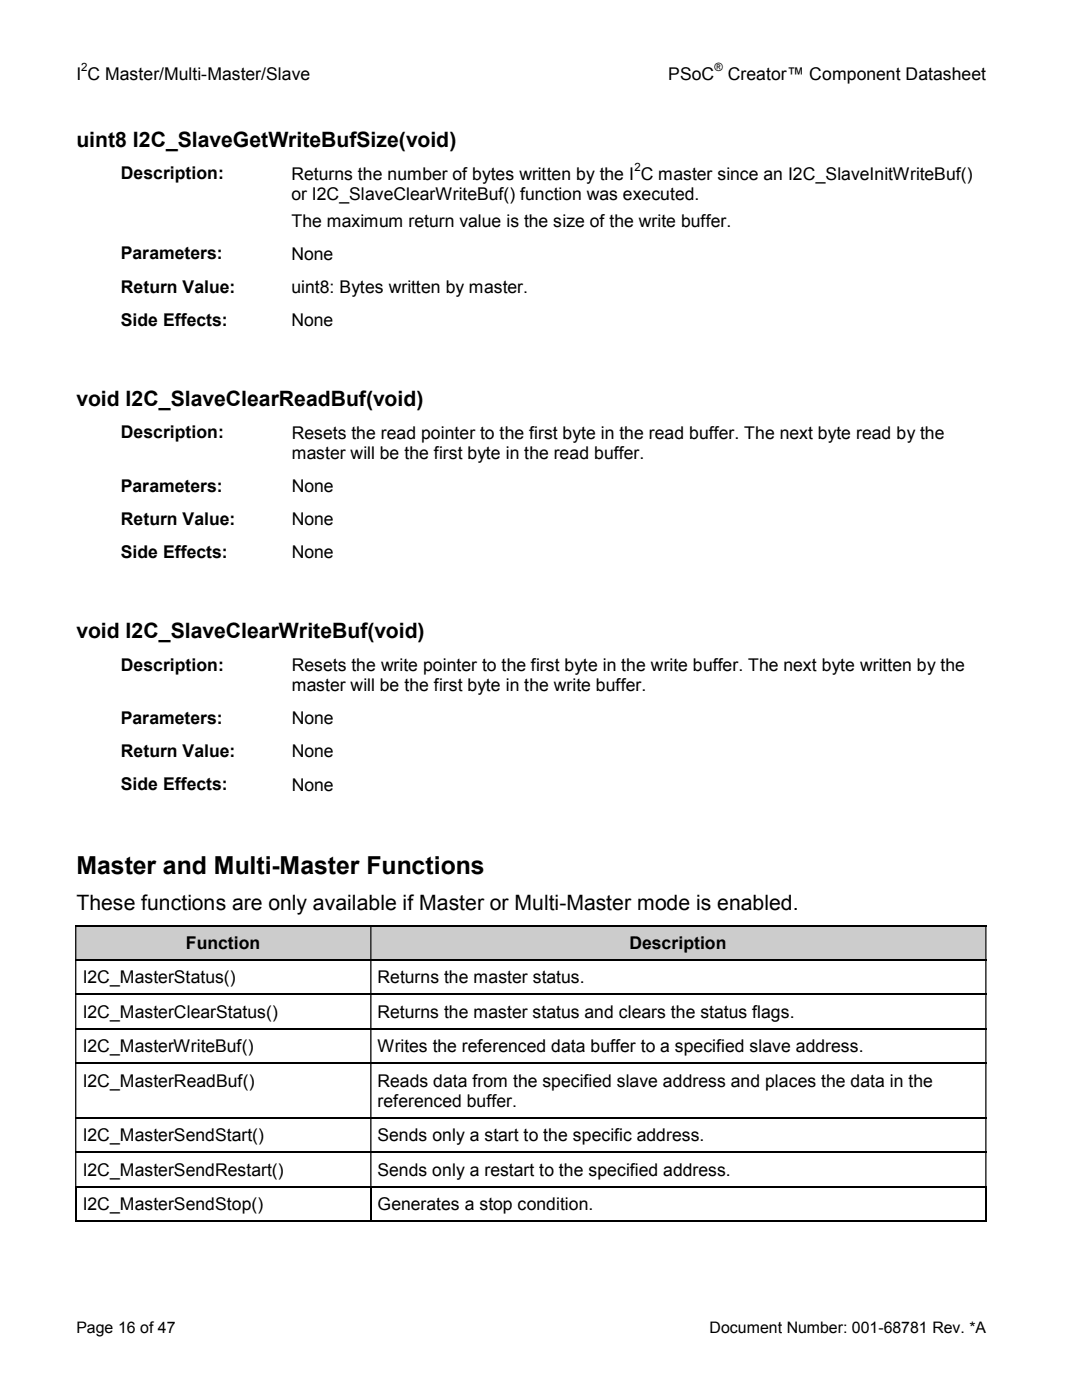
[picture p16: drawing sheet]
<svg xmlns="http://www.w3.org/2000/svg" width="216mm" height="279mm" viewBox="0 0 216 279" stroke-linecap="round" stroke-linejoin="round" font-family="sans-serif">
<defs><g id="words">
<text font-size="4.9" x="15.2" y="174.4">Master and Multi-Master Functions</text>
<g font-size="4.2">
<text x="15.2" y="29.3">uint8 I2C_SlaveGetWriteBufSize(void)</text>
<text x="15.2" y="81">void I2C_SlaveClearReadBuf(void)</text>
<text x="15.2" y="127.4">void I2C_SlaveClearWriteBuf(void)</text>
<text x="15.2" y="181.5">These functions are only available if Master or Multi-Master mode is enabled.</text>
</g>
<g font-size="3.5">
<text x="15.2" y="16">I C Master/Multi-Master/Slave</text>
<text x="133.4" y="16">PSoC</text>
<text x="145.2" y="16">Creator™ Component Datasheet</text>
<text x="24.1" y="35.8">Description:</text>
<text x="58.2" y="35.9">Returns the number of bytes written by the I C master since an I2C_SlaveInitWriteBuf()</text>
<text x="58.2" y="39.9">or I2C_SlaveClearWriteBuf() function was executed.</text>
<text x="58.2" y="45.3">The maximum return value is the size of the write buffer.</text>
<text x="24.1" y="51.8">Parameters:</text>
<text x="58.2" y="51.8">None</text>
<text x="24.1" y="58.4">Return Value:</text>
<text x="58.2" y="58.4">uint8: Bytes written by master.</text>
<text x="24.1" y="65">Side Effects:</text>
<text x="58.2" y="65">None</text>
<text x="24.1" y="87.5">Description:</text>
<text x="58.2" y="87.5">Resets the read pointer to the first byte in the read buffer. The next byte read by the</text>
<text x="58.2" y="91.6">master will be the first byte in the read buffer.</text>
<text x="24.1" y="98.2">Parameters:</text>
<text x="58.2" y="98.2">None</text>
<text x="24.1" y="104.8">Return Value:</text>
<text x="58.2" y="104.8">None</text>
<text x="24.1" y="111.3">Side Effects:</text>
<text x="58.2" y="111.4">None</text>
<text x="24.1" y="133.9">Description:</text>
<text x="58.2" y="138">master will be the first byte in the write buffer.</text>
<text x="58.2" y="133.9">Resets the write pointer to the first byte in the write buffer. The next byte written by the</text>
<text x="24.1" y="144.5">Parameters:</text>
<text x="58.2" y="144.6">None</text>
<text x="24.1" y="151.1">Return Value:</text>
<text x="58.2" y="151.2">None</text>
<text x="24.1" y="157.7">Side Effects:</text>
<text x="58.2" y="157.8">None</text>
<text x="37.1" y="189.4">Function</text>
<text x="125.6" y="189.4">Description</text>
<text x="16.5" y="196.3">I2C_MasterStatus()</text>
<text x="75.3" y="196.3">Returns the master status.</text>
<text x="16.5" y="203.1">I2C_MasterClearStatus()</text>
<text x="75.3" y="203.1">Returns the master status and clears the status flags.</text>
<text x="16.5" y="210">I2C_MasterWriteBuf()</text>
<text x="75.3" y="210">Writes the referenced data buffer to a specified slave address.</text>
<text x="16.5" y="216.9">I2C_MasterReadBuf()</text>
<text x="75.3" y="216.9">Reads data from the specified slave address and places the data in the</text>
<text x="75.4" y="220.9">referenced buffer.</text>
<text x="16.5" y="227.8">I2C_MasterSendStart()</text>
<text x="75.3" y="227.8">Sends only a start to the specific address.</text>
<text x="16.5" y="234.7">I2C_MasterSendRestart()</text>
<text x="75.3" y="234.7">Sends only a restart to the specified address.</text>
<text x="16.5" y="241.5">I2C_MasterSendStop()</text>
<text x="75.3" y="241.5">Generates a stop condition.</text>
</g>
<g font-size="3.2">
<text x="15.2" y="266">Page 16 of 47</text>
<text x="141.6" y="266">Document Number: 001-68781 Rev. *A</text>
</g>
<g font-size="2.3">
<text x="16.2" y="14.2">2</text>
<text x="142.6" y="14.2">®</text>
<text x="126.6" y="34.1">2</text>
</g>
</g></defs>
<g fill="#ccc">
<path d="M15.2 184.9h58.6v6.6h-58.6z"/>
<path d="M74.1 184.9h122.5v6.6h-122.5z"/>
</g>
<g fill="none" stroke="#000" stroke-width=".25">
<path d="M15 184.7h181.8M15 191.6h181.8M15 198.5h181.8M15 205.3h181.8M15 212.2h181.8M15 223.1h181.8M15 230h181.8M15 236.8h181.8M15.1 236.9v6.9M74 236.9v6.9M196.7 236.9v6.9M15 243.7h58.9"/>
<path d="M74.1 243.7h122.5"/>
</g>
<g fill="#000">
<path d="M196.6 243.6h.2v.2h-.2z"/>
<path d="M15 184.9h.2v6.6h-.2zM73.9 184.9h.2v6.6h-.2zM196.6 184.9h.2v6.6h-.2z"/>
<path d="M15 191.7h.2v6.6h-.2zM73.9 191.7h.2v6.6h-.2zM196.6 191.7h.2v6.6h-.2z"/>
<path d="M15 198.6h.2v6.6h-.2zM73.9 198.6h.2v6.6h-.2zM196.6 198.6h.2v6.6h-.2z"/>
<path d="M15 205.4h.2v6.6h-.2zM73.9 205.4h.2v6.6h-.2zM196.6 205.4h.2v6.6h-.2z"/>
<path d="M15 212.3h.2v10.7h-.2zM73.9 212.3h.2v10.7h-.2zM196.6 212.3h.2v10.7h-.2z"/>
<path d="M15 223.2h.2v6.6h-.2zM73.9 223.2h.2v6.6h-.2zM196.6 223.2h.2v6.6h-.2z"/>
<path d="M15 230.1h.2v6.6h-.2zM73.9 230.1h.2v6.6h-.2zM196.6 230.1h.2v6.6h-.2z"/>
</g>
<use href="#words"/>
</svg>
